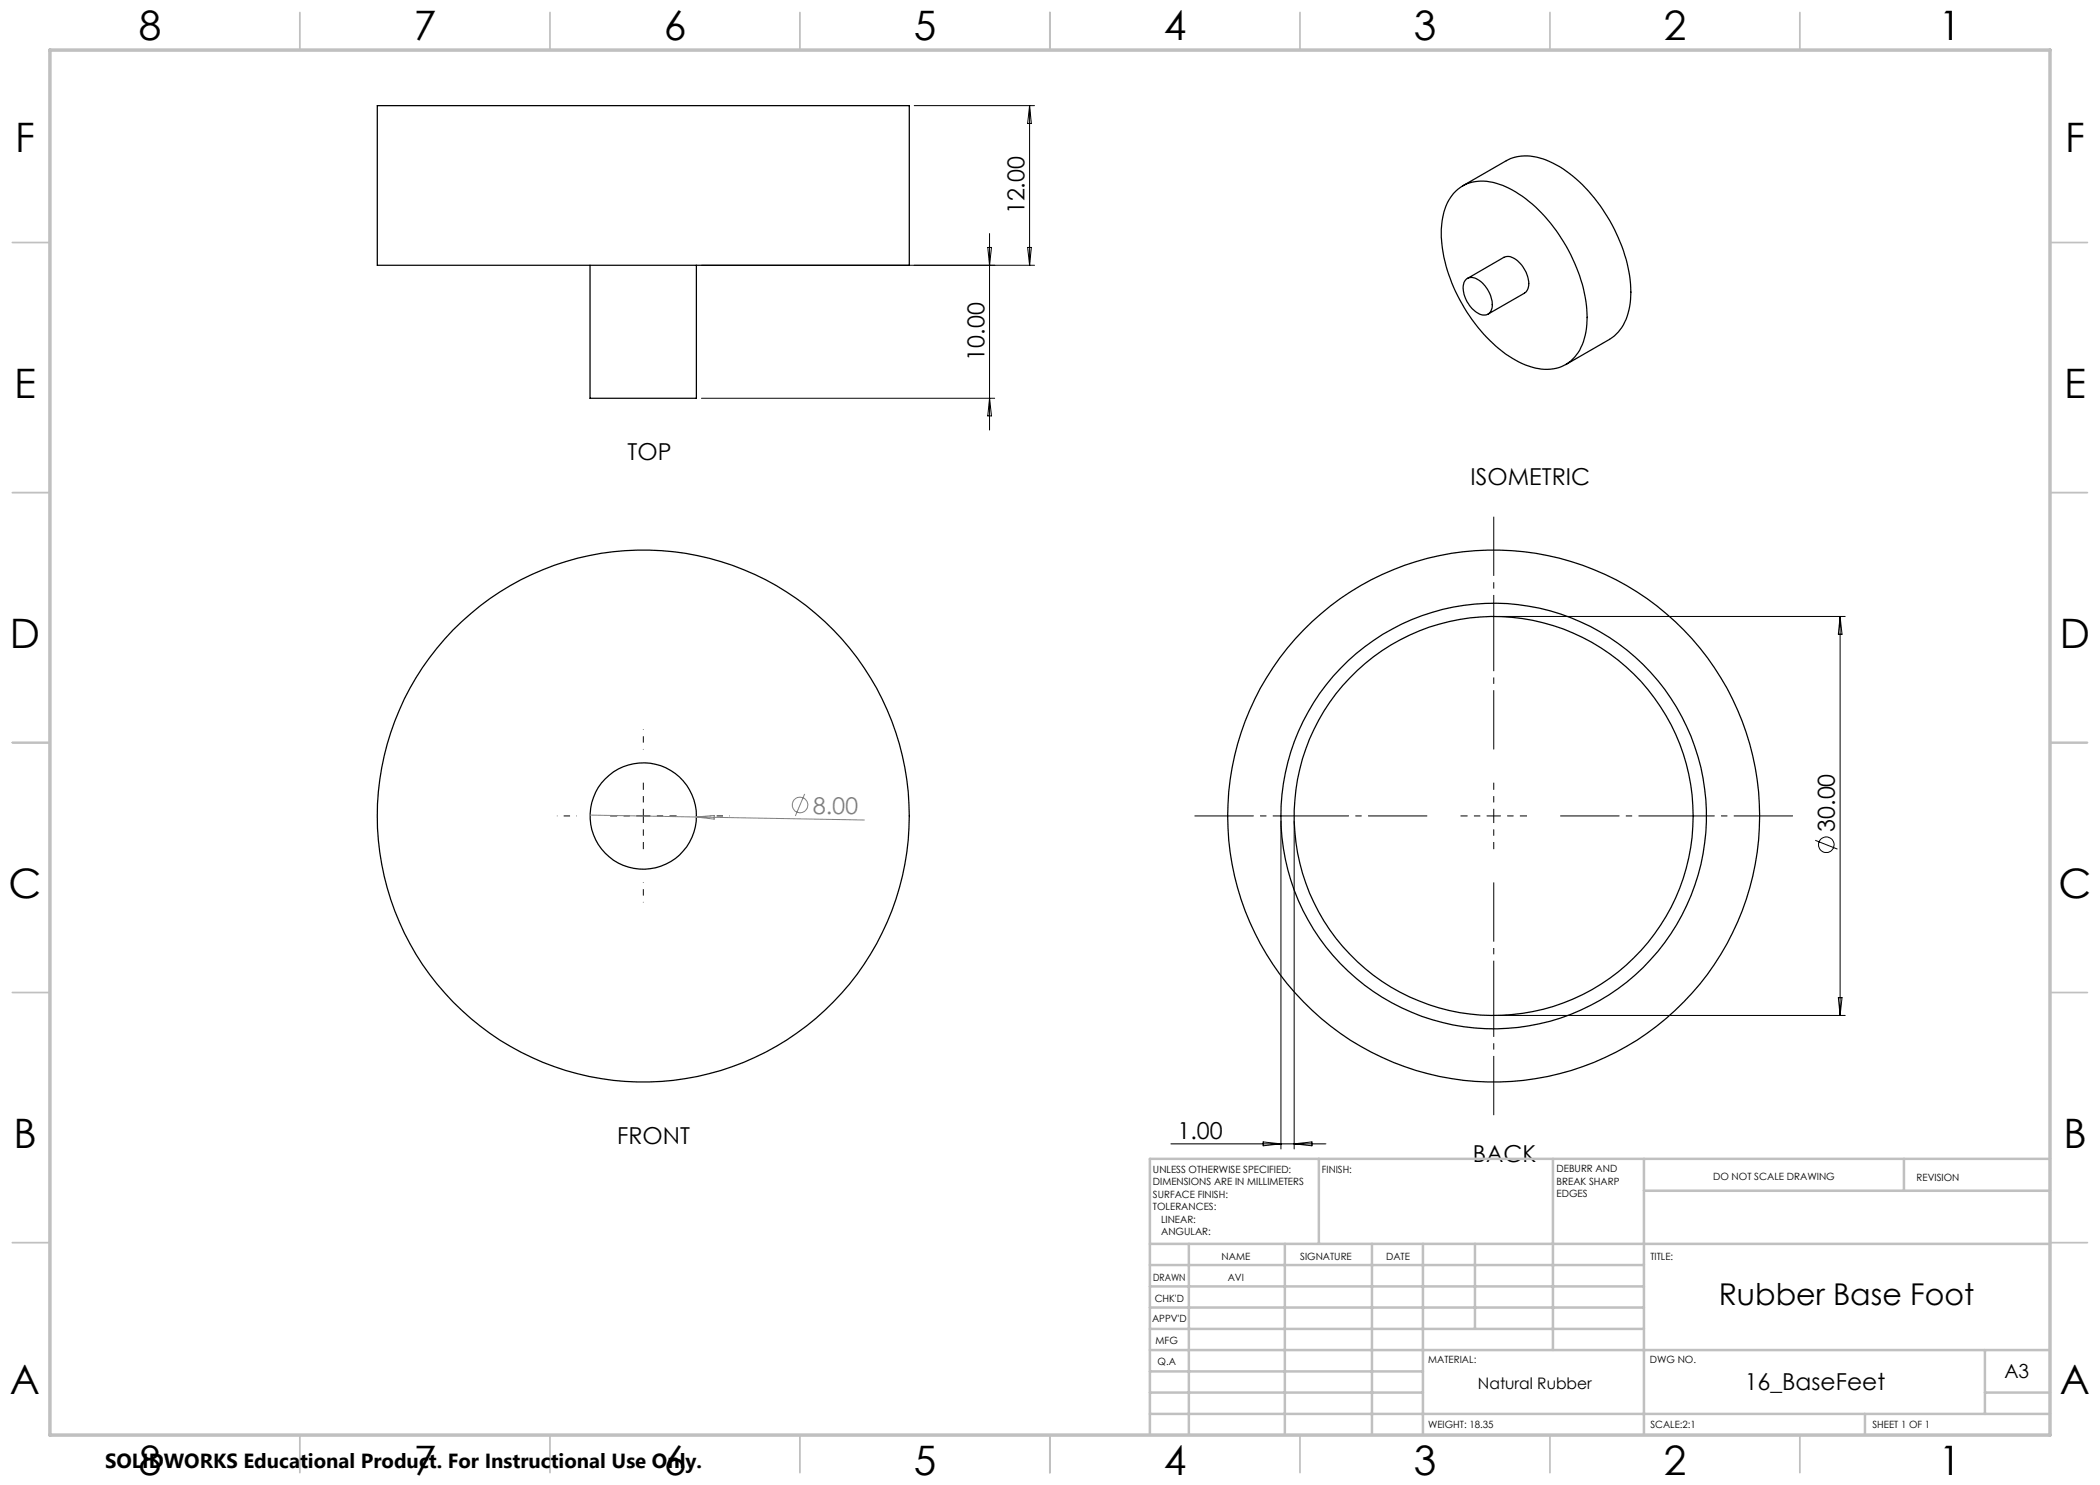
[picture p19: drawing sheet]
<svg xmlns="http://www.w3.org/2000/svg" width="420mm" height="297mm" viewBox="0 0 420 297" stroke-linecap="round" stroke-linejoin="round" font-family="sans-serif">
<defs><g id="words">
<g font-size="8.1">
<text x="27.7" y="8">8</text>
<text x="82.7" y="8">7</text>
<text x="132.7" y="8">6</text>
<text x="182.7" y="8">5</text>
<text x="232.7" y="8">4</text>
<text x="282.7" y="8">3</text>
<text x="332.7" y="8">2</text>
<text x="387.7" y="8">1</text>
<text x="3" y="30.4">F</text>
<text x="413" y="30.4">F</text>
<text x="2.8" y="79.6">E</text>
<text x="412.8" y="79.6">E</text>
<text x="2" y="129.6">D</text>
<text x="412" y="129.6">D</text>
<text x="1.7" y="179.6">C</text>
<text x="411.7" y="179.6">C</text>
<text x="2.7" y="229.6">B</text>
<text x="412.7" y="229.6">B</text>
<text x="2" y="278.9">A</text>
<text x="412" y="278.9">A</text>
<text x="27.7" y="295">8</text>
<text x="82.7" y="295">7</text>
<text x="132.7" y="295">6</text>
<text x="182.7" y="295">5</text>
<text x="232.7" y="295">4</text>
<text x="282.7" y="295">3</text>
<text x="332.7" y="295">2</text>
<text x="387.7" y="295">1</text>
</g>
<text font-size="6" x="343.8" y="261">Rubber Base Foot</text>
<g font-size="4.7">
<text x="204.9" y="42.9" transform="rotate(-90 204.9 42.9)">12.00</text>
<text x="196.9" y="72.1" transform="rotate(-90 196.9 72.1)">10.00</text>
<text x="125.5" y="92.1">TOP</text>
<text x="294.1" y="96.9">ISOMETRIC</text>
<text x="367" y="166.4" transform="rotate(-90 367 166.4)">30.00</text>
<text x="235.5" y="227.8">1.00</text>
<text x="123.4" y="228.8">FRONT</text>
<text x="294.5" y="232.5">BACK</text>
<text x="348.9" y="278">16_BaseFeet</text>
</g>
<text font-size="4.7" fill="#808080" x="162.6" y="162.7" transform="rotate(1 162.6 162.7)">8.00</text>
<text font-size="4.1" x="21" y="293.7">SOLIDWORKS Educational Product. For Instructional Use Only.</text>
<text font-size="3.9" x="400.9" y="275.5">A3</text>
<text font-size="3.2" x="295.6" y="277.9">Natural Rubber</text>
<g font-size="2">
<text x="230.6" y="234.6">UNLESS OTHERWISE SPECIFIED:</text>
<text x="230.6" y="237.1">DIMENSIONS ARE IN MILLIMETERS</text>
<text x="230.6" y="239.6">SURFACE FINISH:</text>
<text x="264.4" y="234.6">FINISH:</text>
<text x="311.3" y="234.5">DEBURR AND</text>
<text x="311.3" y="237">BREAK SHARP</text>
<text x="311.3" y="239.5">EDGES</text>
<text x="342.6" y="236">DO NOT SCALE DRAWING</text>
<text x="383.3" y="236.2">REVISION</text>
<text x="230.6" y="242.1">TOLERANCES:</text>
<text x="232.2" y="244.6">LINEAR:</text>
<text x="232.2" y="247.1">ANGULAR:</text>
<text x="244.3" y="252">NAME</text>
<text x="260" y="251.9">SIGNATURE</text>
<text x="277.2" y="251.9">DATE</text>
<text x="330.1" y="251.9">TITLE:</text>
<text x="230.6" y="256.1">DRAWN</text>
<text x="245.5" y="256.1">AVI</text>
<text x="230.9" y="260.3">CHK'D</text>
<text x="230.4" y="264.4">APPV'D</text>
<text x="231.1" y="268.8">MFG</text>
<text x="231.5" y="273">Q.A</text>
<text x="285.6" y="272.5">MATERIAL:</text>
<text x="330" y="272.5">DWG NO.</text>
<text x="285.6" y="285.5">WEIGHT: 18.35</text>
<text x="330.1" y="285.6">SCALE:2:1</text>
<text x="374.5" y="285.6">SHEET 1 OF 1</text>
</g>
</g></defs>
<g fill="none" stroke="#000" stroke-width=".25">
<path d="M75.5 21.1h106.4v32h-106.4zM290.7 38.7a8 8 0 0 1 9.2-1.8 25.5 25.5 0 0 1 12.4 10.8 28.3 28.3 0 0 1 5 18 9 9 0 0 1-4.5 7.4 9.6 9.6 0 0 1-8.3-.4 28.9 28.9 0 0 1-12.5-12.7 26.3 26.3 0 0 1-3.5-16.3 10.2 10.2 0 0 1 2.2-5zM292.5 37.2l8.8-5.1a9.8 9.8 0 0 1 9.3 .5 30.1 30.1 0 0 1 13.1 15 23.9 23.9 0 0 1 2.1 14.4 8.7 8.7 0 0 1-3.9 5.9l-8.7 5M118 53.1v26.6h21.3v-26.6M293.1 56a1.96 1.96 0 0 1 2.8 .1 6 6 0 0 1 2.4 5.8 1.65 1.65 0 0 1-2.7 .7 5.9 5.9 0 0 1-2.8-6.1zM293.5 55.7l7.3-4.2a2.91 2.91 0 0 1 3.3 1.2 5.7 5.7 0 0 1 1.5 5l-.4 .7-.3 .2-7.3 4.2"/>
<circle cx="128.6" cy="163.2" r="10.6"/>
<circle cx="128.7" cy="163.2" r="53.2"/>
<circle cx="298.7" cy="163.2" r="39.9"/>
<circle cx="298.7" cy="163.2" r="53.2"/>
<circle cx="298.7" cy="163.2" r="42.5"/>
</g>
<g fill="none" stroke="#808080" stroke-width=".2">
<path d="M160.9 158.8l-1.8 4.4M118 163l21.3 .4M139.3 163.4l33.6 .6M139.3 163.4l3.5-.3v.7z"/>
<circle cx="160" cy="161" r="1.57"/>
</g>
<g fill="none" stroke="#000" stroke-width=".2">
<path d="M182.8 21.1h24.1M205.9 21.1v32M205.9 21.1l.4 3.6h-.8zM140.3 53.1h66.6M197.6 49.5h.7l-.4 3.6zM197.9 46.7v39.3M205.5 49.5h.8l-.4 3.6zM140.3 79.7h58.6M197.9 79.7l.4 3.5h-.7zM299.7 123.3h69.3M368 123.3v79.8M368 123.3l.4 3.6h-.7z"/>
<path d="M256.2 164.2v65.6M258.8 164.2v65.6M363 168.1l4.5 1.7M367.7 199.5h.7l-.4 3.6zM299.7 203.1h69.3M234.2 228.8h31M252.6 228.4l3.6 .4-3.6 .4zM258.8 228.8l3.6-.4v.8z"/>
<circle cx="365.3" cy="168.9" r="1.55"/>
</g>
<path d="M128.7 163.2v-6.7M128.7 163.2h-6.7M128.7 163.2v6.6M128.7 163.2h6.6M298.7 163.2v-6.7M298.7 163.2h-6.6M298.7 163.2v6.6M298.7 163.2h6.7" fill="none" stroke="#000" stroke-width=".2" stroke-dasharray="15.2 1.3 1.3 1.3" stroke-dashoffset="13.8" stroke-linecap="butt"/>
<path d="M128.7 149.9v-4M115.4 163.2h-4M128.7 176.5v4M142 163.2h4" fill="none" stroke="#000" stroke-width=".2" stroke-dasharray="15.2 1.3 1.3 1.3" stroke-dashoffset="15.2" stroke-linecap="butt"/>
<path d="M298.7 149.9v-46.6M285.4 163.2h-46.5M298.7 176.5v46.5M312 163.2h46.6" fill="none" stroke="#000" stroke-width=".2" stroke-dasharray="15.2 1.3 1.3 1.3" stroke-dashoffset="3.4" stroke-linecap="butt"/>
<g fill="none" stroke="#c0c0c0" stroke-width=".35">
<path d="M60 2.5v7.5M110 2.5v7.5M160 2.5v7.5M210 2.5v7.5M260 2.5v7.5M310 2.5v7.5M360 2.5v7.5M2.5 48.5h7.5M410 48.5h7.5M2.5 98.5h7.5M410 98.5h7.5M2.5 148.5h7.5"/>
<path d="M410 148.5h7.5M2.5 198.5h7.5M410 198.5h7.5M2.5 248.5h7.5M410 248.5h7.5M60 287v7.5M110 287v7.5M160 287v7.5M210 287v7.5M260 287v7.5M310 287v7.5M360 287v7.5"/>
</g>
<g fill="none" stroke="#c0c0c0" stroke-width=".5">
<path d="M263.8 231.8v17M310.6 231.8v38.2M328.8 231.8v55.2M328.8 238.2h81.2M380.8 231.8v6.4M410 231.8h-180v55.2M230 248.8h180M230 257.3h98.8M230 253h98.8M237.8 248.8v38.2M257 248.8v38.2M274.4 248.8v38.2"/>
<path d="M284.6 248.8v38.2M295 248.8v17M230 265.8h98.8M230 261.5h98.8M230 278.5h54.6M230 274.3h54.6M230 270h180M397 278.5h13M397 270v12.8M230 282.8h180M373 282.8v4.2"/>
</g>
<path d="M10 10h400v277h-400z" fill="none" stroke="#c0c0c0" stroke-width=".7"/>
<use href="#words"/>
</svg>
